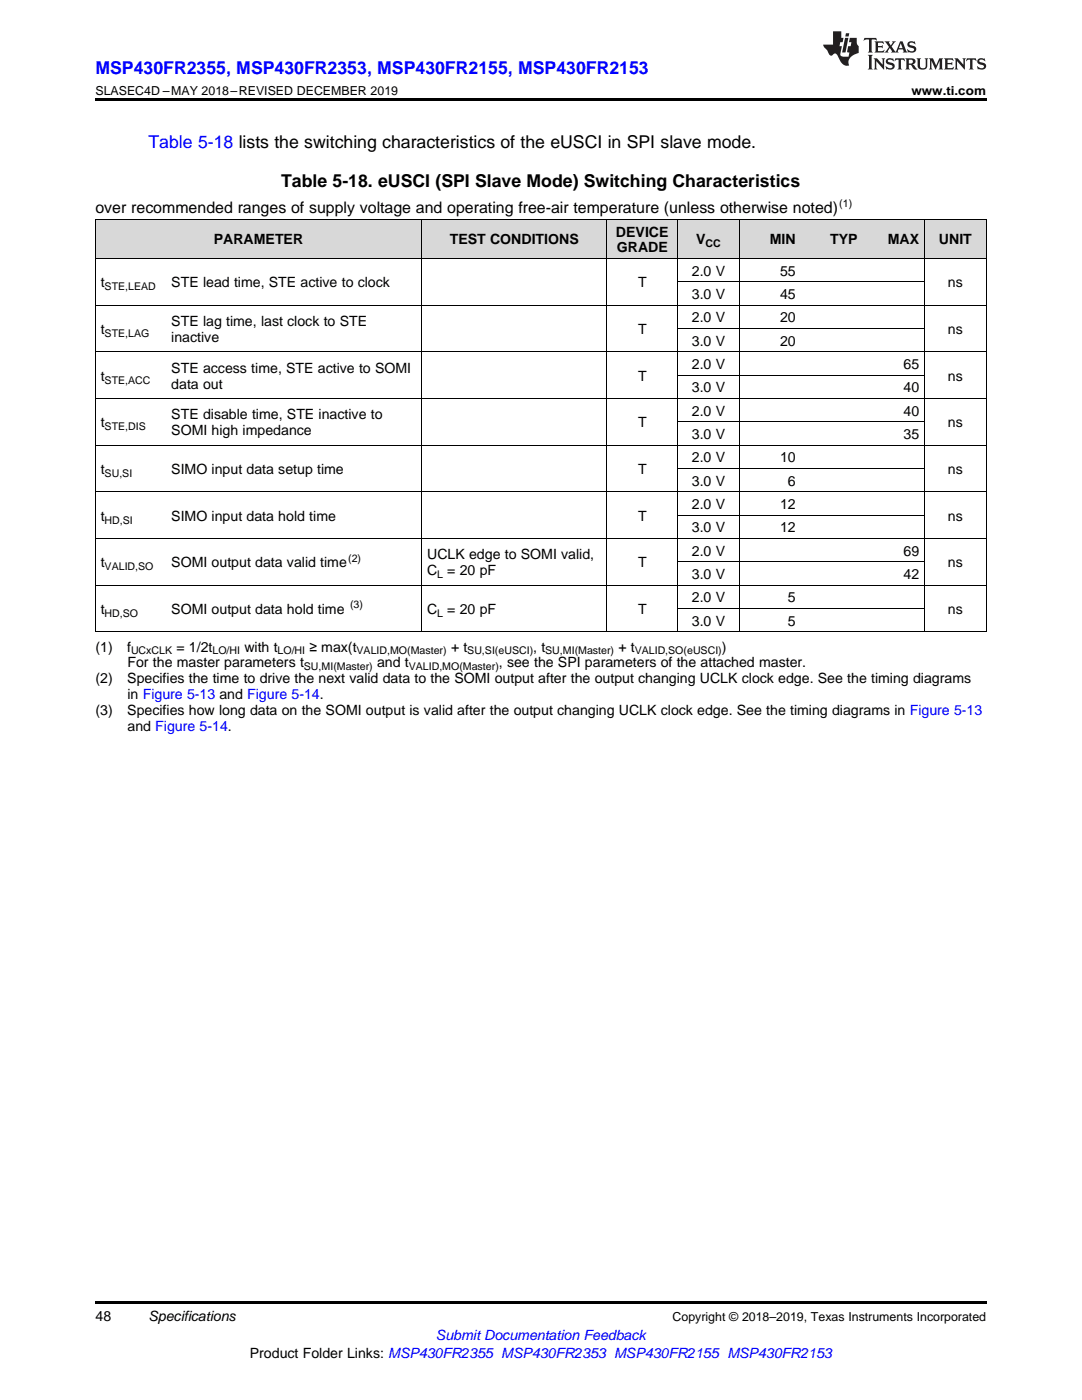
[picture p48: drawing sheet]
<svg xmlns="http://www.w3.org/2000/svg" width="216mm" height="279mm" viewBox="0 0 216 279" stroke-linecap="round" stroke-linejoin="round" font-family="sans-serif">
<defs><g id="words">
<g font-size="3.5" fill="#00f">
<text x="19" y="14.8">MSP430FR2355, MSP430FR2353, MSP430FR2155, MSP430FR2153</text>
<text x="29.6" y="29.6">Table 5-18 lists the switching characteristics of the eUSCI in SPI slave mode.</text>
</g>
<text font-size="3.5" x="56.1" y="37.4">Table 5-18. eUSCI (SPI Slave Mode) Switching Characteristics</text>
<text font-size="3.2" x="19" y="42.5">over recommended ranges of supply voltage and operating free-air temperature (unless otherwise noted)</text>
<g font-size="2.8">
<text x="122.9" y="47.2">DEVICE</text>
<text x="42.7" y="48.8">PARAMETER</text>
<text x="89.7" y="48.8">TEST CONDITIONS</text>
<text x="123.1" y="50.4">GRADE</text>
<text x="138.9" y="48.8">V</text>
<text x="153.6" y="48.8">MIN</text>
<text x="165.6" y="48.8">TYP</text>
<text x="177.2" y="48.8">MAX</text>
<text x="187.4" y="48.8">UNIT</text>
<text x="20.1" y="57.4">t</text>
<text x="34.2" y="57.4">STE lead time, STE active to clock</text>
<text x="127.3" y="57.4">T</text>
<text x="138" y="55">2.0 V</text>
<text x="138" y="59.7">3.0 V</text>
<text x="155.6" y="55">55</text>
<text x="155.6" y="59.7">45</text>
<text x="189.2" y="57.4">ns</text>
<text x="34.2" y="65.1">STE lag time, last clock to STE</text>
<text x="138" y="64.3">2.0 V</text>
<text x="155.6" y="64.3">20</text>
<text x="20.1" y="66.7">t</text>
<text x="34.2" y="68.3">inactive</text>
<text x="127.3" y="66.7">T</text>
<text x="138" y="69">3.0 V</text>
<text x="155.6" y="69">20</text>
<text x="189.2" y="66.7">ns</text>
<text x="20.1" y="76">t</text>
<text x="34.2" y="74.4">STE access time, STE active to SOMI</text>
<text x="34.2" y="77.6">data out</text>
<text x="127.3" y="76">T</text>
<text x="138" y="73.7">2.0 V</text>
<text x="180.3" y="73.7">65</text>
<text x="189.2" y="76">ns</text>
<text x="34.2" y="83.7">STE disable time, STE inactive to</text>
<text x="138" y="78.3">3.0 V</text>
<text x="138" y="83">2.0 V</text>
<text x="180.3" y="78.3">40</text>
<text x="180.3" y="83">40</text>
<text x="20.1" y="85.3">t</text>
<text x="34.2" y="86.9">SOMI high impedance</text>
<text x="127.3" y="85.3">T</text>
<text x="138" y="87.6">3.0 V</text>
<text x="180.3" y="87.6">35</text>
<text x="189.2" y="85.3">ns</text>
<text x="20.1" y="94.6">t</text>
<text x="34.2" y="94.6">SIMO input data setup time</text>
<text x="127.3" y="94.6">T</text>
<text x="138" y="92.3">2.0 V</text>
<text x="155.6" y="92.3">10</text>
<text x="189.2" y="94.6">ns</text>
<text x="138" y="96.9">3.0 V</text>
<text x="138" y="101.6">2.0 V</text>
<text x="155.6" y="101.6">12</text>
<text x="157.2" y="96.9">6</text>
<text x="20.1" y="103.9">t</text>
<text x="34.2" y="103.9">SIMO input data hold time</text>
<text x="127.3" y="103.9">T</text>
<text x="138" y="106.3">3.0 V</text>
<text x="155.6" y="106.3">12</text>
<text x="189.2" y="103.9">ns</text>
<text x="20.1" y="113.2">t</text>
<text x="34.2" y="113.2">SOMI output data valid time</text>
<text x="85.2" y="111.7">UCLK edge to SOMI valid,</text>
<text x="127.3" y="113.2">T</text>
<text x="138" y="110.9">2.0 V</text>
<text x="180.3" y="110.9">69</text>
<text x="189.2" y="113.2">ns</text>
<text x="85.2" y="114.8">C</text>
<text x="89.3" y="114.8">= 20 pF</text>
<text x="138" y="115.6">3.0 V</text>
<text x="180.3" y="115.6">42</text>
<text x="20.1" y="122.6">t</text>
<text x="34.2" y="122.6">SOMI output data hold time</text>
<text x="85.2" y="122.6">C</text>
<text x="89.3" y="122.6">= 20 pF</text>
<text x="127.3" y="122.6">T</text>
<text x="138" y="120.2">2.0 V</text>
<text x="138" y="124.9">3.0 V</text>
<text x="157.2" y="120.2">5</text>
<text x="157.2" y="124.9">5</text>
<text x="189.2" y="122.6">ns</text>
<text x="19" y="130">(1)</text>
<text x="25.4" y="130">f</text>
<text x="35.2" y="130">= 1/2t</text>
<text x="48.8" y="130">with t</text>
<text x="61.7" y="130">≥ max(t</text>
<text x="90" y="130">+ t</text>
<text x="106.4" y="130">, t</text>
<text x="123.4" y="130">+ t</text>
<text x="144" y="130">)</text>
<text x="19" y="136.4">(2)</text>
<text x="25.4" y="136.4">Specifies the time to drive the next valid data to the SOMI output after the output changing UCLK clock edge. See the timing diagrams</text>
<text x="25.4" y="133.2">For the master parameters t</text>
<text x="75.2" y="133.2">and t</text>
<text x="99.5" y="133.2">, see the SPI parameters of the attached master.</text>
<text x="19" y="142.7">(3)</text>
<text x="25.4" y="142.7">Specifies how long data on the SOMI output is valid after the output changing UCLK clock edge. See the timing diagrams in Figure 5-13</text>
<text x="25.4" y="139.6">in Figure 5-13 and Figure 5-14.</text>
<text x="25.4" y="145.9">and Figure 5-14.</text>
<text x="19" y="263.6">48</text>
<text x="29.6" y="263.6">Specifications</text>
<text x="49.8" y="270.9">Product Folder Links: MSP430FR2355 MSP430FR2353 MSP430FR2155 MSP430FR2153</text>
</g>
<text font-size="2.8" fill="#00f" x="87" y="267.4">Submit Documentation Feedback</text>
<g font-size="2.5">
<text x="19" y="19">SLASEC4D –MAY 2018–REVISED DECEMBER 2019</text>
<text x="181.9" y="19">www.ti.com</text>
<text x="134.2" y="263.6">Copyright © 2018–2019, Texas Instruments Incorporated</text>
</g>
<g font-size="2.1">
<text x="167.5" y="41.3">(1)</text>
<text x="140.8" y="49.4">CC</text>
<text x="20.9" y="57.9">STE,LEAD</text>
<text x="20.9" y="67.2">STE,LAG</text>
<text x="20.9" y="76.6">STE,ACC</text>
<text x="20.9" y="85.9">STE,DIS</text>
<text x="20.9" y="95.2">SU,SI</text>
<text x="20.9" y="104.5">HD,SI</text>
<text x="20.9" y="113.8">VALID,SO</text>
<text x="69.5" y="112.1">(2)</text>
<text x="87.2" y="115.4">L</text>
<text x="20.9" y="123.1">HD,SO</text>
<text x="69.9" y="121.4">(3)</text>
<text x="87.2" y="123.1">L</text>
<text x="26.1" y="130.6">UCxCLK</text>
<text x="42.4" y="130.6">LO/HI</text>
<text x="55.4" y="130.6">LO/HI</text>
<text x="71.2" y="130.6">VALID,MO(Master)</text>
<text x="93.2" y="130.6">SU,SI(eUSCI)</text>
<text x="108.8" y="130.6">SU,MI(Master)</text>
<text x="126.6" y="130.6">VALID,SO(eUSCI)</text>
<text x="60.6" y="133.8">SU,MI(Master)</text>
<text x="81.6" y="133.8">VALID,MO(Master)</text>
</g>
</g></defs>
<g fill="#d8d8d8">
<path d="M19 43.8h14.1v7.8h-14.1z"/>
<path d="M33.1 43.8h51.1v7.8h-51.1z"/>
<path d="M84.2 43.8h36.9v7.8h-36.9z"/>
<path d="M121.1 43.8h14.1v7.8h-14.1z"/>
<path d="M135.2 43.8h12.3v7.8h-12.3z"/>
<path d="M147.5 43.8h12.4v7.8h-12.4z"/>
<path d="M159.9 43.8h12.3v7.8h-12.3z"/>
<path d="M172.2 43.8h12.3v7.8h-12.3z"/>
<path d="M184.5 43.8h12.3v7.8h-12.3z"/>
</g>
<path d="M19 19.5h177.8v.5h-177.8zM19 259.7h177.8v.5h-177.8z" fill="#000"/>
<g fill="none" stroke="#000" stroke-width=".2">
<path d="M19 51.6h177.8M19 43.8h177.8M19.1 43.8v82.4M84.1 43.8v82.4M121.1 43.8v82.4M135.2 43.8v82.4M135.2 56.3h49.3M147.5 43.8v82.4M184.4 43.8v82.4M196.8 43.8v82.4M19 79.5h177.8M19 70.2h177.8"/>
<path d="M19 60.9h177.8M135.2 74.9h49.3M135.2 65.6h49.3M19 98.2h177.8M19 88.8h177.8M135.2 93.5h49.3M135.2 84.2h49.3M19 116.8h177.8M19 107.5h177.8M135.2 112.1h49.3M135.2 102.8h49.3M19 126.1h177.8"/>
<path d="M135.2 121.4h49.3"/>
</g>
<g fill="#231f20">
<path d="M172.5 7.6l-.1 .5 .4-.2h.6v.1v2.1l-.2 .4h.9l-.2-.4v-2.1l.1-.1h.5l.5 .2-.2-.5zM174.5 8.3l.2 .3v1.5l-.2 .4h1.8l.2-.6a1.04 1.04 0 0 1-1.3 .2v-.7h.6l.3 .2v-.6l-.3 .2h-.6v-.6l.8-.1 .4 .3-.2-.5zM176.5 8.3l.9 1.1-.9 1.1h.8l-.2-.2 .4-.7 .5 .7-.2 .2h1.5l-.2-.2 .2-.4h.9l.1 .4-.2 .2h1l-.3-.3-.7-1.9h-.5l-.9 2-.8-1 .9-1h-.8l.1 .3-.4 .5-.3-.6 .1-.2zM179.7 8.6l.4 1h-.7zM181.3 8.4a.63 .63 0 0 0-.2 .7 .63 .63 0 0 0 .6 .4l.6 .2 .1 .2a.75 .75 0 0 1-.7 .4 .75 .75 0 0 1-.6-.5l.1 .7 .1-.1a1.11 1.11 0 0 0 1.5-.6 1.13 1.13 0 0 0-1.2-.8l-.1-.4a1.04 1.04 0 0 1 1.2 .2l-.2-.5-.2 .1-.4-.2zM173.2 10.9l.2 .4v2.2l-.2 .4h1l-.3-.4v-2.2l.3-.4zM174.3 11.6l.3 .4v1.5l-.3 .4h.8l-.2-.4v-1.3l1.5 1.7v-1.9l.2-.4h-.7l.2 .4v.9l-1.1-1.3zM177 11.8a.62 .62 0 0 0-.2 .7 .62 .62 0 0 0 .6 .4l.6 .1 .1 .3a.76 .76 0 0 1-.7 .3 .76 .76 0 0 1-.7-.4l.2 .7 .1-.1a1.11 1.11 0 0 0 1.5-.6 1.13 1.13 0 0 0-1.2-.8l-.1-.4a1.04 1.04 0 0 1 1.2 .2l-.2-.6-.2 .1-.5-.1zM178.7 11.6l-.2 .6a.61 .61 0 0 1 .8-.3v1.6l-.2 .4h.9l-.2-.4v-1.6a.63 .63 0 0 1 .7 .3l-.1-.6zM180.6 11.6l.3 .4v1.5l-.3 .4h1l-.2-.2-.1-.8 .6 .2a.76 .76 0 0 0 1.2 .7l-1-1a.58 .58 0 0 0 .6-.5 .58 .58 0 0 0-.5-.6zM181.4 11.9h.1a.45 .45 0 0 1 .5 .1 .45 .45 0 0 1 .1 .5l-.8 .2zM182.9 11.6l.2 .2a2.17 2.17 0 0 0 .3 1.9 .99 .99 0 0 0 1.6-.6v-1.1l.2-.4h-.7l.2 .2a1.92 1.92 0 0 1-.2 1.8 .6 .6 0 0 1-.9-.5v-1.1l.2-.4zM185.4 11.6l.2 .4v1.5l-.2 .4h.7l-.2-.4v-1.4l.8 1.8 .8-1.8v1.4l-.2 .4h.9l-.2-.4v-1.5l.2-.4h-.8l-.6 1.5-.6-1.5zM188.4 11.6l.2 .4v1.5l-.2 .4h1.8l.1-.6a1.04 1.04 0 0 1-1.2 .1v-.6h.5l.4 .2v-.6l-.4 .2h-.5v-.7h.8l.3 .3-.1-.6zM190.5 11.6l.2 .4v1.5l-.2 .4h.7l-.2-.4v-1.3l1.5 1.7v-1.9l.2-.4h-.7l.2 .4v.9l-1.1-1.3zM192.9 11.6l-.1 .6a.61 .61 0 0 1 .7-.3l.1 1.6-.3 .4h1l-.3-.4 .1-1.6a.63 .63 0 0 1 .7 .3l-.1-.6zM195.2 11.8a.62 .62 0 0 0-.2 .7 .62 .62 0 0 0 .6 .4l.6 .1 .1 .3a.76 .76 0 0 1-.7 .3 .76 .76 0 0 1-.6-.4l.1 .7 .1-.1a1.11 1.11 0 0 0 1.6-.6 1.13 1.13 0 0 0-1.3-.8l-.1-.4a1.04 1.04 0 0 1 1.2 .2l-.1-.6-.2 .1-.5-.1z"/>
<path d="M166.2 6.3v2.6h-1.9v.4l.8 .9a.91 .91 0 0 0 1 .8 .56 .56 0 0 1 .5-.3 .56 .56 0 0 1 .5 .3l.4 .8a1.53 1.53 0 0 0 1.9 1.2 1.54 1.54 0 0 1 1-2.1l.9-.3v-1.4a1.52 1.52 0 0 1-.4-1.6h-1.3l-.2 .8h.5l-.2 .8h-.5l-.1 1v.2l.4 .1-.2 .8a1.93 1.93 0 0 1-1.6-.3l.3-1.8h-.5l.2-.8h.4l.2-.8h-.4v-1.3zM168.6 7.6l-.6 2.9h.7l.6-2.9zM168.8 6.6l-.1 .7h.6l.2-.7z"/>
</g>
<use href="#words"/>
</svg>
